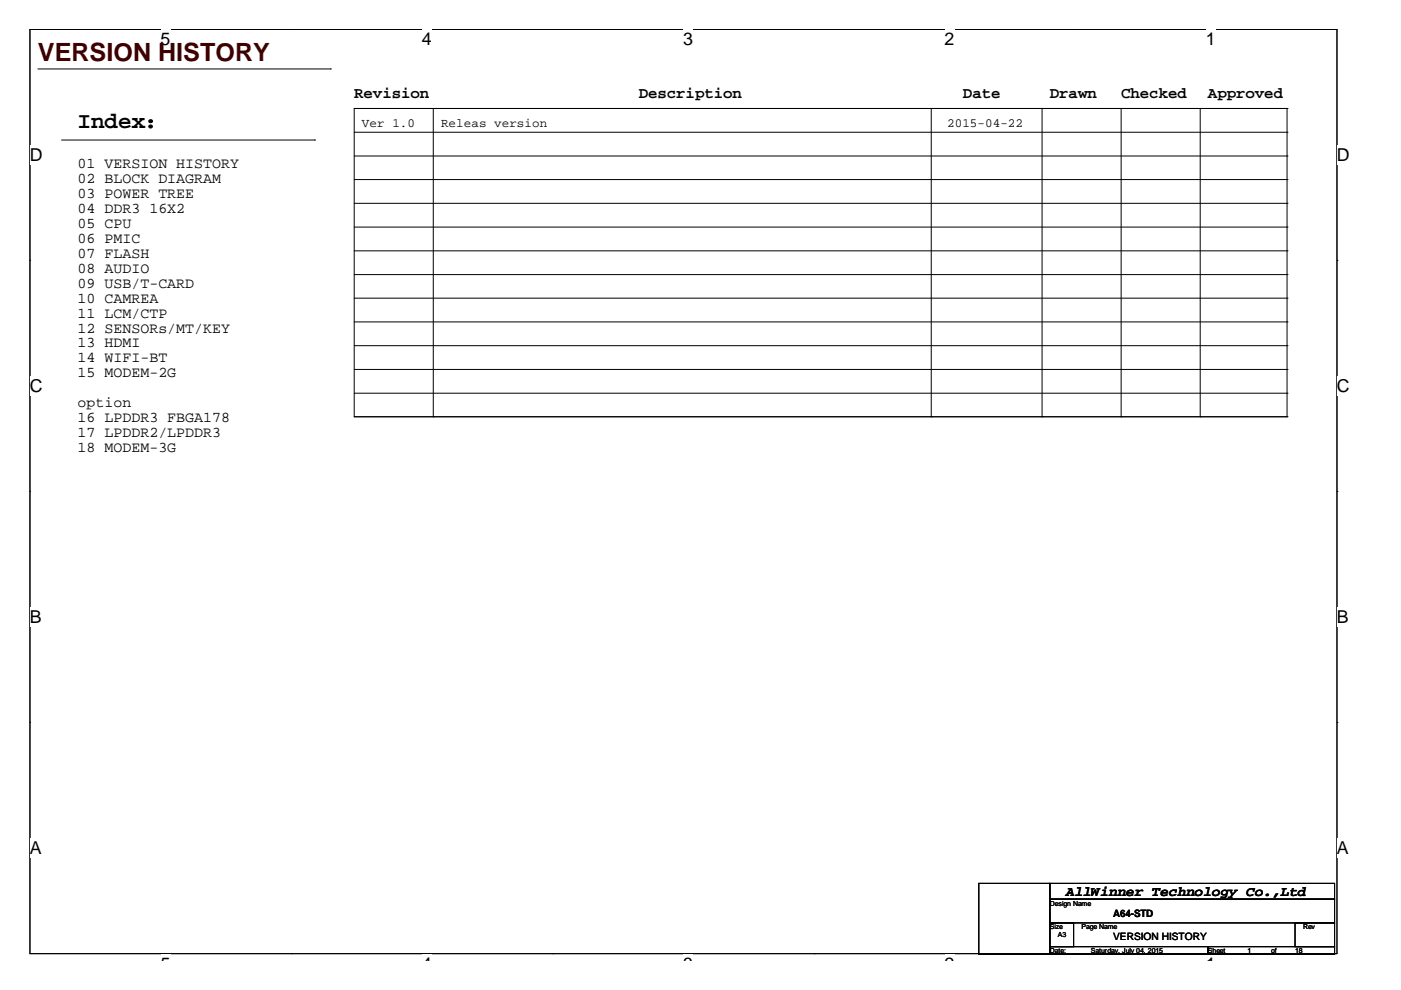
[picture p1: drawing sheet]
<svg xmlns="http://www.w3.org/2000/svg" width="297mm" height="210mm" viewBox="0 0 297 210" stroke-linecap="round" stroke-linejoin="round" font-family="sans-serif">
<defs><g id="words">
<text font-size="5.3" fill="#400000" x="8" y="12.8">VERSION HISTORY</text>
<text font-size="4.8" x="16.4" y="27.1">Index：</text>
<g font-size="3.8">
<text x="34" y="9.6">5</text>
<text x="89.5" y="9.6">4</text>
<text x="144.9" y="9.6">3</text>
<text x="200.3" y="9.6">2</text>
<text x="255.7" y="9.6">1</text>
<text x="6.3" y="34.1">D</text>
<text x="283.5" y="34.1">D</text>
<text x="6.3" y="83.1">C</text>
<text x="283.5" y="83.1">C</text>
<text x="6.3" y="132.1">B</text>
<text x="283.5" y="132.1">B</text>
<text x="6.3" y="181">A</text>
<text x="283.5" y="181">A</text>
<text x="34" y="205.6">5</text>
<text x="89.5" y="205.6">4</text>
<text x="144.9" y="205.6">3</text>
<text x="200.3" y="205.6">2</text>
<text x="255.7" y="205.6">1</text>
</g>
<g font-size="3.3">
<text x="75.1" y="20.7">Revision</text>
<text x="135.4" y="20.7">Description</text>
<text x="204.2" y="20.7">Date</text>
<text x="222.6" y="20.7">Drawn</text>
<text x="237.7" y="20.7">Checked</text>
<text x="256.1" y="20.7">Approved</text>
</g>
<g font-size="3.2">
<text x="16.4" y="35.6">01 VERSION HISTORY</text>
<text x="16.4" y="38.7">02 BLOCK DIAGRAM</text>
<text x="16.4" y="41.9">03 POWER TREE</text>
<text x="16.4" y="45.1">04 DDR3 16X2</text>
<text x="16.4" y="48.3">05 CPU</text>
<text x="16.4" y="51.4">06 PMIC</text>
<text x="16.4" y="54.6">07 FLASH</text>
<text x="16.4" y="57.8">08 AUDIO</text>
<text x="16.4" y="61">09 USB/T-CARD</text>
<text x="16.4" y="64.1">10 CAMREA</text>
<text x="16.4" y="67.3">11 LCM/CTP</text>
<text x="16.4" y="70.5">12 SENSORs/MT/KEY</text>
<text x="16.4" y="73.7">13 HDMI</text>
<text x="16.4" y="76.8">14 WIFI-BT</text>
<text x="16.4" y="80">15 MODEM-2G</text>
<text x="16.4" y="86.4">option</text>
<text x="16.4" y="89.5">16 LPDDR3 FBGA178</text>
<text x="16.4" y="92.7">17 LPDDR2/LPDDR3</text>
<text x="16.4" y="95.9">18 MODEM-3G</text>
</g>
<text font-size="3" x="226" y="189.9">AllWinner Technology Co.,Ltd</text>
<g font-size="2.7">
<text x="76.8" y="26.9">Ver 1.0</text>
<text x="93.5" y="26.9">Releas version</text>
<text x="200.8" y="26.9">2015-04-22</text>
</g>
<g font-size="2.2">
<text x="236" y="194.4">A64-STD</text>
<text x="236" y="199.3">VERSION HISTORY</text>
</g>
<g font-size="1.5">
<text x="222.6" y="192">Design Name</text>
<text x="222.6" y="197">Size</text>
<text x="229.3" y="197">Page Name</text>
<text x="276.3" y="197">Rev</text>
<text x="222.6" y="202.1">Date:</text>
<text x="224.3" y="198.7">A3</text>
<text x="231.3" y="202.1">Saturday, July 04, 2015</text>
<text x="256.1" y="202.1">Sheet</text>
<text x="264.5" y="202.1">1</text>
<text x="269.5" y="202.1">of</text>
<text x="274.6" y="202.1">18</text>
</g>
</g></defs>
<path d="M6.3 6.2h277.2v196h-277.2z" fill="none" stroke="#000" stroke-width=".21"/>
<g fill="#fff">
<path d="M34 6.2h2.2v4.3h-2.2z"/>
<path d="M34 202.2h2.2v1.4h-2.2z"/>
</g>
<path d="M61.8 6.2h.1M61.8 202.2h.1" fill="none" stroke="#000" stroke-width=".21"/>
<g fill="#fff">
<path d="M89.5 6.2h2.1v4.3h-2.1z"/>
<path d="M89.5 202.2h2.1v1.4h-2.1z"/>
</g>
<path d="M117.2 6.2h.1M117.2 202.2h.1" fill="none" stroke="#000" stroke-width=".21"/>
<g fill="#fff">
<path d="M144.9 6.2h2.1v4.3h-2.1z"/>
<path d="M144.9 202.2h2.1v1.4h-2.1z"/>
</g>
<path d="M172.6 6.2h.1M172.6 202.2h.1" fill="none" stroke="#000" stroke-width=".21"/>
<g fill="#fff">
<path d="M200.3 6.2h2.1v4.3h-2.1z"/>
<path d="M200.3 202.2h2.1v1.4h-2.1z"/>
</g>
<path d="M228 6.2h.1M228 202.2h.1" fill="none" stroke="#000" stroke-width=".21"/>
<g fill="#fff">
<path d="M255.7 6.2h2.1v4.3h-2.1z"/>
<path d="M255.7 202.2h2.1v1.4h-2.1z"/>
<path d="M6.3 30.7h2.8v4.2h-2.8z"/>
<path d="M283.5 30.7h2.7v4.2h-2.7z"/>
<path d="M6.3 79.7h2.8v4.2h-2.8z"/>
<path d="M283.5 79.7h2.7v4.2h-2.7z"/>
</g>
<path d="M6.3 55.2h.1M283.5 55.2h.1" fill="none" stroke="#000" stroke-width=".21"/>
<g fill="#fff">
<path d="M6.3 128.7h2.6v4.2h-2.6z"/>
<path d="M283.5 128.7h2.5v4.2h-2.5z"/>
</g>
<path d="M6.3 104.2h.1M283.5 104.2h.1" fill="none" stroke="#000" stroke-width=".21"/>
<g fill="#fff">
<path d="M6.3 177.6h2.6v4.3h-2.6z"/>
<path d="M283.5 177.6h2.5v4.3h-2.5z"/>
</g>
<g fill="none" stroke="#000" stroke-width=".21">
<path d="M8 14.6h62.1M70.1 14.6h.1M13 29.7h53.7M66.7 29.7h.1M75.1 23h197.8v65.4h-197.8zM75.1 23h197.8M75.1 28h197.8M75.1 33.1h197.8M75.1 38.1h197.8M91.9 23v65.4M197.4 23v65.4M220.9 23v65.4"/>
<path d="M237.7 23v65.4M254.5 23v65.4M272.9 23h.1M272.9 28h.1M272.9 33.1h.1M272.9 38.1h.1M75.1 43.1h197.8M75.1 48.1h197.8M75.1 53.2h197.8M75.1 58.2h197.8M272.9 43.1h.1M272.9 48.1h.1"/>
<path d="M272.9 53.2h.1M272.9 58.2h.1M75.1 63.2h197.8M75.1 68.3h197.8M75.1 73.3h197.8M75.1 78.3h197.8M272.9 63.2h.1M272.9 68.3h.1M272.9 73.3h.1M272.9 78.3h.1M75.1 83.4h197.8M75.1 88.4h197.8"/>
<path d="M91.9 88.4h.1M197.4 88.4h.1M220.9 88.4h.1M237.7 88.4h.1M254.5 88.4h.1M272.9 83.4h.1M272.9 88.4h.1M6.3 153.2h.1M283.5 153.2h.1M207.5 187.3h15.1v15.1h-15.1zM222.6 187.3h60.4v3.3h-60.4zM222.6 190.6h60.4v5.1h-60.4z"/>
<path d="M222.6 195.7h5v5h-5zM274.6 195.7h8.4v5h-8.4zM222.6 200.7h33.5v1.7h-33.5zM256.1 200.7h26.9v1.7h-26.9z"/>
</g>
<use href="#words"/>
</svg>
